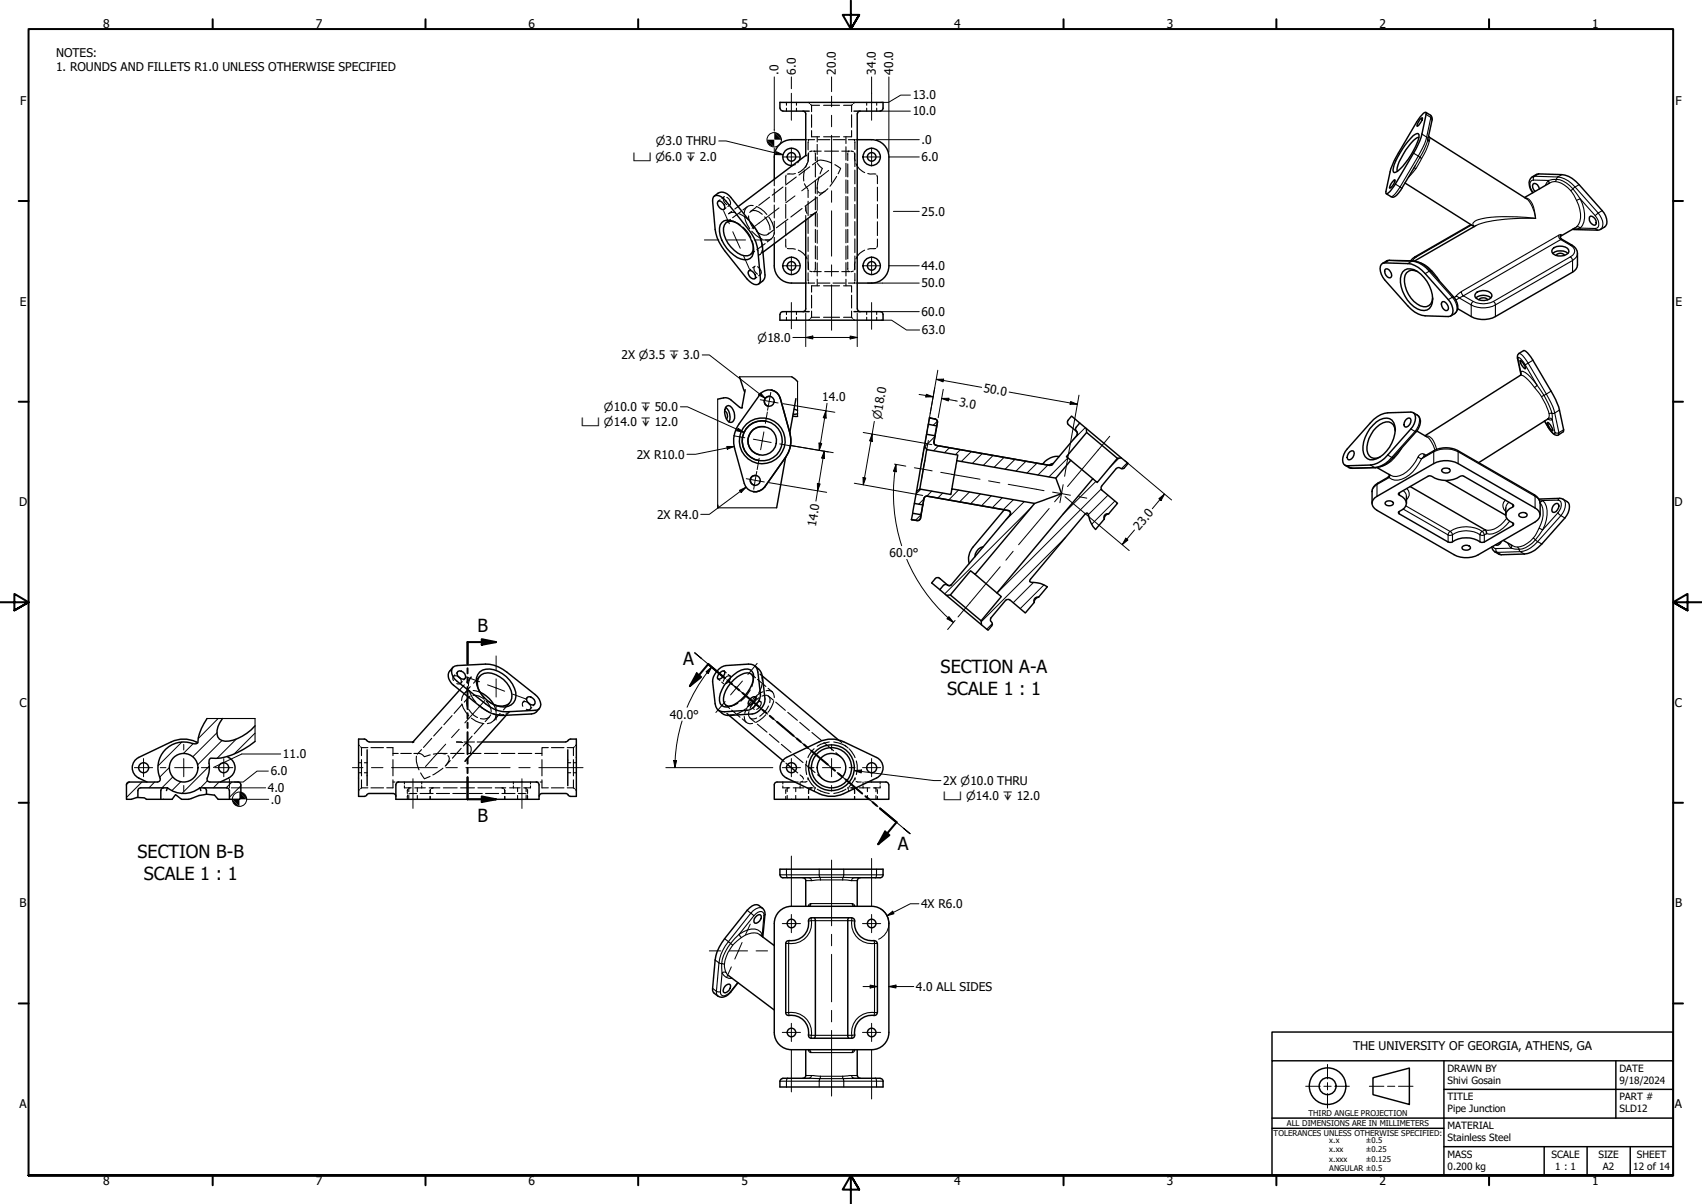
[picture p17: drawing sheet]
<svg xmlns="http://www.w3.org/2000/svg" width="594mm" height="420mm" viewBox="0 0 594 420" stroke-linecap="round" stroke-linejoin="round" font-family="sans-serif">
<defs><g id="words">
<g font-size="6.3">
<text x="166.7" y="220.5">B</text>
<text x="238.4" y="232.2">A</text>
<text x="328.3" y="235">SECTION A-A</text>
<text x="330.6" y="242.5">SCALE 1 : 1</text>
<text x="166.7" y="287">B</text>
<text x="48" y="299.6">SECTION B-B</text>
<text x="313.4" y="296.5">A</text>
<text x="50.2" y="307.1">SCALE 1 : 1</text>
</g>
<g font-size="4.2">
<text x="36" y="9.8">8</text>
<text x="110.2" y="9.8">7</text>
<text x="184.5" y="9.8">6</text>
<text x="258.8" y="9.8">5</text>
<text x="333" y="9.8">4</text>
<text x="407.2" y="9.8">3</text>
<text x="481.5" y="9.8">2</text>
<text x="555.8" y="9.8">1</text>
<text x="19.6" y="19.9">NOTES:</text>
<text x="19.6" y="24.9">1. ROUNDS AND FILLETS R1.0 UNLESS OTHERWISE SPECIFIED</text>
<text x="271.8" y="26" transform="rotate(-90 271.8 26)">.0</text>
<text x="277.7" y="26" transform="rotate(-90 277.7 26)">6.0</text>
<text x="291.8" y="26" transform="rotate(-90 291.8 26)">20.0</text>
<text x="305.8" y="26" transform="rotate(-90 305.8 26)">34.0</text>
<text x="311.8" y="26" transform="rotate(-90 311.8 26)">40.0</text>
<text x="318.6" y="34.7">13.0</text>
<text x="7" y="36.7">F</text>
<text x="318.6" y="40.3">10.0</text>
<text x="584.8" y="36.7">F</text>
<text x="321.7" y="50.3">.0</text>
<text x="321.7" y="56.3">6.0</text>
<text x="321.7" y="75.3">25.0</text>
<text x="321.7" y="94.3">44.0</text>
<text x="321.7" y="100.2">50.0</text>
<text x="6.9" y="106.7">E</text>
<text x="584.8" y="106.7">E</text>
<text x="321.7" y="110.3">60.0</text>
<text x="321.8" y="116.7">63.0</text>
<text x="217" y="125.4">2X ⌀3.5 ↧ 3.0</text>
<text x="343.2" y="136.8" transform="rotate(10 343.2 136.8)">50.0</text>
<text x="287" y="139.9">14.0</text>
<text x="334.6" y="141.6" transform="rotate(10 334.6 141.6)">3.0</text>
<text x="222.2" y="160.1">2X R10.0</text>
<text x="6.7" y="176.7">D</text>
<text x="584.5" y="176.7">D</text>
<text x="229.4" y="181">2X R4.0</text>
<text x="284.8" y="183.9" transform="rotate(-81 284.8 183.9)">14.0</text>
<text x="397.6" y="185.3" transform="rotate(-50 397.6 185.3)">23.0</text>
<text x="310.5" y="194.4">60.0°</text>
<text x="6.8" y="246.7">C</text>
<text x="233.8" y="250.7">40.0°</text>
<text x="584.6" y="246.7">C</text>
<text x="98.7" y="264.6">11.0</text>
<text x="94.5" y="270.6">6.0</text>
<text x="329.2" y="273.9">2X ⌀10.0 THRU</text>
<text x="93.5" y="276.5">4.0</text>
<text x="94.6" y="280.5">.0</text>
<text x="6.9" y="316.7">B</text>
<text x="321.5" y="316.9">4X R6.0</text>
<text x="584.7" y="316.7">B</text>
<text x="319.7" y="345.8">4.0 ALL SIDES</text>
<text x="472.3" y="366.3">THE UNIVERSITY OF GEORGIA, ATHENS, GA</text>
<text x="6.8" y="386.7">A</text>
<text x="584.6" y="386.7">A</text>
<text x="36" y="413.6">8</text>
<text x="110.2" y="413.6">7</text>
<text x="184.5" y="413.6">6</text>
<text x="258.8" y="413.6">5</text>
<text x="333" y="413.6">4</text>
<text x="407.2" y="413.6">3</text>
<text x="481.5" y="413.6">2</text>
<text x="555.8" y="413.6">1</text>
</g>
<g font-size="3.9">
<text x="228.9" y="50.7">⌀3.0 THRU</text>
<text x="220.9" y="56">⌴ ⌀6.0 ↧ 2.0</text>
<text x="264.4" y="119.2">⌀18.0</text>
<text x="210.8" y="143.5">⌀10.0 ↧ 50.0</text>
<text x="202.9" y="148.8">⌴ ⌀14.0 ↧ 12.0</text>
<text x="307.4" y="146.7" transform="rotate(-80 307.4 146.7)">⌀18.0</text>
<text x="329.2" y="279.3">⌴ ⌀14.0 ↧ 12.0</text>
</g>
<g font-size="3.5">
<text x="505.3" y="374">DRAWN BY</text>
<text x="565.3" y="374">DATE</text>
<text x="505.3" y="378.1">Shivi Gosain</text>
<text x="505.3" y="384">TITLE</text>
<text x="565.3" y="378.1">9/18/2024</text>
<text x="565.3" y="384">PART #</text>
<text x="505.3" y="388.2">Pipe Junction</text>
<text x="565.3" y="388.2">SLD12</text>
<text x="505.3" y="394">MATERIAL</text>
<text x="505.3" y="398.1">Stainless Steel</text>
<text x="505.3" y="404">MASS</text>
<text x="541.6" y="404">SCALE</text>
<text x="557.9" y="404">SIZE</text>
<text x="571.4" y="404">SHEET</text>
<text x="505.3" y="408.2">0.200 kg</text>
<text x="542.9" y="408.2">1 : 1</text>
<text x="559.5" y="408.2">A2</text>
<text x="570.1" y="408.2">12 of 14</text>
</g>
<g font-size="2.8">
<text x="456.8" y="389.4">THIRD ANGLE PROJECTION</text>
<text x="449.2" y="393">ALL DIMENSIONS ARE IN MILLIMETERS</text>
<text x="444.6" y="396.3">TOLERANCES UNLESS OTHERWISE SPECIFIED:</text>
</g>
<g font-size="2.7">
<text x="464" y="398.8">x.x</text>
<text x="476.7" y="398.8">±0.5</text>
<text x="464" y="402.1">x.xx</text>
<text x="464" y="405.4">x.xxx</text>
<text x="476.7" y="402.1">±0.25</text>
<text x="476.7" y="405.4">±0.125</text>
<text x="464" y="408.7">ANGULAR ±0.5</text>
</g>
</g></defs>
<!-- layer: Hatch (ANSI) -->
<g fill="none" stroke="#000" stroke-width=".35">
<path d="M326.3 152.3l-3.5 3.6M327.2 147l-1.4 1.4M327.6 155.6l-1.7 1.7M331.4 156.3l-1.7 1.7M335.2 156.9l-1.7 1.8M339 157.6l-3.4 3.4M342.8 158.3l-3.4 3.4M346.6 158.9l-3.4 3.5M350.5 159.6l-3.5 3.4M372.7 159.8l-6.6 6.6M378.8 149.2l-4.3 4.3M390.6 159.9l-3.4 3.3"/>
<path d="M321.4 170.7l-1.7 1.7M321.5 179.6l-2 2M322.5 174.2l-1.8 1.7M325.2 171.4l-1.7 1.7M329.1 172.1l-1.8 1.7M334.6 171l-3.4 3.5M338.4 171.7l-3.4 3.4M342.2 172.4l-3.4 3.4M346 173l-3.4 3.5M349.8 173.7l-3.4 3.4M353.7 174.4l-3.5 3.4M354.3 160.3l-3.5 3.4"/>
<path d="M357.5 175l-6.5 6.5M358.1 161l-3.5 3.4M360.1 177l-30.3 30.2M361.9 161.6l-3.4 3.5M365.8 162.3l-3.5 3.5M382.5 168l-11.5 11.5M384.4 170.7l-36.4 36.2M386.7 172.8l-6.8 6.8M389.1 174.9l-8 8M393.4 161.5l-2 2.1M371.9 187.6l-29.4 29.4M346.3 217.7l-1.9 1.9"/>
<path d="M360.7 203.2l-7.1 7.2M364.4 204.1l-8.3 8.3M63.5 258.9l-8.3 8.4M67.4 259.5l-3.5 3.5M75.8 255.7l-8.5 8.4M76.1 250.7l-6.9 7M77.5 258.4l-8.5 8.5M82.4 258l-6.6 6.6M89 255.8l-7.2 7.3M45 273l-.9 .8M49.5 272.9l-5.4 5.4M54 272.9l-2 2"/>
<path d="M59.1 267.8l-3.3 3.4M60.3 271.1l-3.8 3.8M63.1 272.8l-3.1 3.1M72.5 272.4l-2.5 2.5M73 267.4l-9.5 9.5M76.5 272.9l-2 2M81 272.9l-2.1 2M84.1 274.2l-4 4"/>
</g>
<!-- layer: Hidden (ANSI) -->
<g fill="none" stroke="#000" stroke-width=".38">
<path d="M274.5 35.7v1M274.5 37.8v1M278 35.7v1M278 37.8v1M282.3 35.7l.3 .4M282.9 36.4l.4 .3M283.3 36.7h2.8M283.3 36.7v2.3M287.5 36.7h5.6M294.4 36.7h2.8M297.2 36.7v2.3M297.6 36.4l-.4 .3"/>
<path d="M298.3 35.7l-.4 .4M302.5 35.7v1M302.5 37.8v1M306 35.7v1M306 37.8v1M277.6 57.4l-.9 .3M279 56l-.6 .8M280.9 59.4l-.4 1.4v2.4M281.2 48.7h.4M281.2 54.3h.1M281.3 54.2v.1M281.7 57.1a5.8 5.8 0 0 1-3.1 3.1"/>
<path d="M281.9 48.7h2.5M282 56.5l-.8 1.9M282.1 53.6v2.8M282.1 49.4v2.9M282.3 53.3l-.2 2.8M282.3 48.7l-.1 .4M282.6 58.2l-3.7 2.9M283.3 45.6v2.1h2.8M283.3 40v4.4M283.5 52.7l-.9 .2M283.9 52.7h2.7M284.2 52.7l.3 .3"/>
<path d="M284.5 53.4l.1 2.6M284.6 57.2v4.6M285.2 47.7v1.8M285.2 50.4v3.5M285.2 54.8v1.8M285.4 57l1.6 1.8-.7 1.9M285.4 48.7h4.3M285.5 56.1l-1.9 1.4M285.7 56a7.6 7.6 0 0 1 4.6 .9M287.5 47.7h5.6M287.8 52.7h4.9M290.8 48.7h4.2"/>
<path d="M291.4 57.4l2 1.4-.9 1.8M293.8 52.7h2.8M295.3 47.7v2.4M295.3 51.2v4.7M295.3 57v4.6M295.9 53.4v2.6M295.9 57.2v4.6M296.1 48.7h2.5M296.2 52.7l-.2 .3M297 52.7l.9 .2M297.2 45.6v2.1h-2.8M297.2 40v4.4"/>
<path d="M298.2 53.3l.2 2.8M298.3 48.7v.4M298.4 49.4v2.8M298.4 53.4v4.7M298.4 59.4v4.8M298.8 57.1a5.8 5.8 0 0 0 3 3.1M298.9 48.7h.3M251.3 69.7l-.7 .5M252.7 68.7l-.7 .6M252.9 68.6h-.1a1.99 1.99 0 0 0 .9 2.8M253.4 72.5l-.6 .5M253.7 68.9a1.9 1.9 0 0 1 .9 2.7h-.1"/>
<path d="M254.8 71.5l-.7 .6M255 76.6l-1.5 1M255.4 73.8l-1.1 .8a2.64 2.64 0 0 1 2.4-.4M255.9 77.2l.3 .1M256.3 77.4l2.1 1.1M256.4 77.4l.3 .1M257.6 72.1l-1.1 .8M257.9 74.6l2.3 1.2 1 1M258.6 73.8l-2.9 2.2M259.3 79.2a10.1 10.1 0 0 1 2.8 3.7M259.9 75.5a8.2 8.2 0 0 0 1.8 4.3M260.8 72.2l-1.5 1.1"/>
<path d="M261.3 75.4a7.1 7.1 0 0 0 1.8 4.5M261.7 74.1a3.1 3.1 0 0 1 4.4 .7M262.1 77.8l2.5 3.5M262.9 71.7a2.53 2.53 0 0 0-3.1 2.7M263.9 72.4l-1.9 1.4M264 72.1a8.5 8.5 0 0 1 3.7 2.7M266.9 75.7a6.9 6.9 0 0 1 1.8 4.5M268.4 75.7a9.1 9.1 0 0 1 1.8 4.3M268.6 68.8l-3.7 2.9M270.3 62.5v2.3M270.3 66v4.5M270.3 71.5v4.6"/>
<path d="M270.3 77.2v4.5M273.3 65.3l-3.7 2.8M274.3 65.3v4.8M274.3 71.4v4.8M274.3 77.4v4.8M274.4 61.1l-.1 3M275 76.5l-4 3M277.6 60.6l-2.8 .1M277.9 61.8l-3.7 2.8M280 72.7l-4 3M280.8 64.1l1.1 1.9M281.2 73.6v-1.5l.5 2.4"/>
<path d="M281.2 75.2v1.6M282 66.2l.1 2.7M282.1 70.2v5M282.1 76.5v4.9M284.6 62.9v4.6M284.6 68.6v4.6M284.6 74.3v4.6M285 69l-4 3M285.1 74l-2.3 1M285.2 65.4v2.3M285.2 68.8v4.6M285.2 74.5v4.7"/>
<path d="M285.9 61.7l-.5 1.8-.2 2.3M288 66.7l-2.1 1.5M289 65.8l-.1 .2a2.79 2.79 0 0 1-3 1.2l-.3-.4M292 61.6l-2.3 3.4M295.3 62.8v4.6M295.3 68.6v4.6M295.3 74.3v4.7M295.9 62.9v4.6M295.9 68.6v4.6M295.9 74.3v4.6M298.4 65.4v4.7M298.4 71.4v4.8"/>
<path d="M298.4 77.3v4.8M302.9 60.6l2.8 .1M306.1 61.1l.2 3M306.3 65.3v4.8M306.3 71.4v4.8M306.3 77.4v4.8M262.1 94l-.7 .5M262.4 80.7l1.5 1.4 2.2 1.4M262.5 84l.5 2.2M263 85.8v.3M263 86.4v.3M263.4 87.7l-1.5 1.1"/>
<path d="M263.4 93l-.7 .5M263.6 92.9h-.1a1.87 1.87 0 0 0 .9 2.8M264 80.7a2.75 2.75 0 0 0 4.4 .6M264.2 96.8l-.7 .5M264.4 93.1a1.9 1.9 0 0 1 .9 2.8h-.1M265.2 82.7l.9 3.8M265.4 88.7l-.3 .2M265.5 95.8l-.7 .4M266 87.3l-.4 1.1M266.3 88.1l-.4 .3M267.1 85l-2.9 2.2M269.2 83.4l-1.4 1"/>
<path d="M270.1 80.2l-2.1 1.6M270.3 81.1a2.47 2.47 0 0 1-3.1 2.6M270.3 82.8v2.3M274.3 83.4l.1 2.9M274.8 86.7l2.8 .3M278.6 87.3a5.4 5.4 0 0 1 3.1 3M281.2 98.8h.4M281.9 98.8h2.5M282.1 91.4l.2 2.7M282.1 95.2v2.9M282.1 82.7v5M282.1 89v5"/>
<path d="M282.2 98.5l.1 .3M282.6 94.6l.9 .2M283.9 94.8h2.7M284.5 94.5l-.3 .3M284.6 91.5l-.1 2.6M284.6 80.1v4.5M284.6 85.8v4.5M285.2 80.3v4.6M285.2 86v4.6M285.2 91.7v4.6M285.2 97.5v2.2M285.4 98.8h4.3"/>
<path d="M286.1 99.7h-2.8v2.3M287.5 99.7h5.6M287.8 94.8h4.9M290.8 98.8h4.2M293.8 94.8h2.8M294.4 99.7h2.8v2.3M295.3 80.1v4.7M295.3 85.9v4.6M295.3 91.7v4.6M295.3 97.5v2.2M295.9 80.1v4.5M295.9 85.8v4.5"/>
<path d="M295.9 91.5v2.6M296 94.5l.2 .3M296.1 98.8h2.5M297.9 94.6l-.9 .2M298.3 98.5v.3M298.4 83.4v4.8M298.4 89.3v4.8M298.4 95.4v2.7M298.4 91.4l-.2 2.7M298.9 98.8h.3M301.8 87.3a5.4 5.4 0 0 0-3 3M305.7 86.7l-2.8 .3"/>
<path d="M306.3 83.4l-.2 2.9M274.5 108.8v1M274.5 110.7v1M278 108.8v1M278 110.7v1M282.6 111.4l-.3 .3M283.3 110.7h2.8M283.3 110.7l-.4 .4M283.3 103v4.5M283.3 108.6v2.1M287.5 110.7h5.6M294.4 110.7h2.8"/>
<path d="M297.2 110.7l.4 .4M297.2 103v4.5M297.2 108.6v2.1M297.9 111.4l.4 .3M302.5 108.8v1M302.5 110.7v1M306 108.8v1M306 110.7v1M158.7 235.5l-.5 .6M159.8 234.4l-.5 .6M160 236.1l-.7-.3-1.1 .3-.1 .5 .2 .9M160.7 236.7l.3 1.3a1.05 1.05 0 0 1-1.6 .5"/>
<path d="M161.4 237.8l-.6 .6M162.1 239l-1.7 1.8M162.4 236.8l-.5 .5M162.9 238.1l1.6-1.8a4.5 4.5 0 0 0-1 3.1M164.1 239.6l-2.1 2.5M167.4 235.9l-2.1 2.5M250.6 236.9l.7 .6M251.9 238l.7 .6M252.9 234.2l.6 .6M254.2 235.4l.6 .5M254.8 235.9a2.31 2.31 0 0 0-2.3 1.9M254.8 235.9a2.24 2.24 0 0 1-1.4 2.6"/>
<path d="M262.3 235.2l1.4 1.3M263 237.1l-.6 2.5M263 237.2v.3M263 236.6v.3M264.4 237.1l2.9 2.5M265.6 235.4l-.3-.2 .4 .5M265.8 235.7l.3 .2M265.9 236.2l.2 1.5M266 238.7l-1.2 3.2M125.2 259.9l.3 .4M144.1 259l-.1 .1M144.1 258.9h.4"/>
<path d="M150.7 257.7l-2.9 3.1M154.2 253.7l-2.8 3.1M157.8 249.7l-2.9 3.2M161.1 258.9h-1.8l2.2 .2M161.2 245.7a8.5 8.5 0 0 0 2.4 4.1M161.3 245.8l-2.8 3.2M162 258.9h3.6M162.6 259.4a2.23 2.23 0 0 1 1.5 3.5M163.4 243.4l-1.3 1.6M163.6 247.6a6 6 0 0 0 3.1 2.8M163.8 241l.8 1.9 1.5 2.2M164 241a3.4 3.4 0 0 0-2.9 3.5"/>
<path d="M164.1 242.9a2.84 2.84 0 0 0-1 3.8M164.5 250.6a8.5 8.5 0 0 0 4.4 1.9M164.8 256.9l-3.1 3.4M165.1 242.7a5 5 0 0 1 3.9 1.3M165.2 241l2.2 .4M166.6 258.9h1.7M167.1 246l3.6 2.5M167.3 241.1v.2M167.4 241.3l1.6 2.3M168.6 252.6l-3.1 3.5M169.7 244.7a5 5 0 0 1 1.7 3.7M170.1 244.5l2.4 1.5"/>
<path d="M170.9 250.1l-1.5 1.7M171.3 249.5a2.74 2.74 0 0 1-3.6 1.2M172.1 249l2.1 .5 1.6-.2M172.5 245.9l.6 2.2M172.7 246h.1M173.2 249.3a3.1 3.1 0 0 1-3.1 3.2M174.6 249l-2.2 2.4M177.1 249.2l-.4 .4M177.5 248.6l-.9 .6M177.7 248.5l.2-.2-.4 .5M177.9 245.3l-2.2 2.5M183 244.5l-.5 .6"/>
<path d="M184 243.4l-.5 .5M184.2 245.1l-1.3-.3a1.09 1.09 0 0 0-.4 1.7M184.8 245.7l.4 .7-.1 1-.5 .3-.9-.2M185.6 246.9l-.5 .5M186.6 245.7l-.5 .6M201.2 259.9l-.3 .4M253.2 246l1.5 1.2M254 249.3l-.3-.3 .6 .3M254.3 249.5l.2 .2M255 246.5h-.4M255.4 247.8l2.9 2.5M255.6 246.3l-.3 .1"/>
<path d="M256.3 249.3l-1.5 .2M257.6 245.5l-2.5 .9M259.1 250.9l1.4 1.2M259.8 250a2.15 2.15 0 0 0 2.9 2.5M260.2 247.4l-2.9 1.7M261.3 245.9l.7 .6M261.4 248.3a1.76 1.76 0 0 0 .4 2.3 1.76 1.76 0 0 0 2.3-.1M261.8 250.6l1.7 1.4M261.9 240.8l-2 2.7-1.3 1.2M262 245l-1.5 2.5-.5 1.5M262.6 247.1l.7 .5M263.6 243.2l.6 .6"/>
<path d="M264.2 242.9l-3.1 3.7M264.4 252.7l3.3 2.8M264.9 244.3l.7 .6M264.9 243.5l-.1 .1a9.2 9.2 0 0 0-3 3.6M265.6 244.9a2.31 2.31 0 0 0-2.4 1.9M265.6 244.9a2.41 2.41 0 0 1-1.5 2.7M265.9 242.9l1.7-.3 .6 .3M266.3 241.4a9.4 9.4 0 0 0-3.5 2.7M267.3 249.4l-2.2 2-1.3 .7M267.4 241.1l1.4-.1 .8 .4M268.1 240.2l1.5 1.2M268.2 246.4a8 8 0 0 1-3 3.6"/>
<path d="M268.2 242.9l.5 .6v1.7M268.2 242.9l1.7 1.4M268.5 256.2l3.4 2.9M269.6 241.4l.4 .6 .3 1.4M270.1 244.6a9.5 9.5 0 0 1-2.1 4M270.8 245l3.3 2.9M272.7 259.8l3.4 2.8M275 248.6l3.3 2.8M279.1 252.1l3.4 2.8M283.4 255.6l3.4 2.8M287.6 259.1l3.4 2.9M289.4 258.9a8 8 0 0 0-4.2 1.6"/>
<path d="M291 258.9a7.9 7.9 0 0 1 4.3 1.6M292.7 258.2l1.1 .9M125.2 269.7h1M125.2 266.2h1M125.5 275.6l-.3 .3M125.9 260.6l.3 .3M126.2 274.9h2.2M126.2 260.9v2.8M126.2 265.1v5.6M126.2 272.1v2.8M126.2 274.9l-.3 .4M126.2 260.9h2.2"/>
<path d="M127.2 269.7h.9M127.2 266.2h.9M129.5 274.9h4.4M129.5 260.9h4.4M135 260.9h2.2v2.8M137.2 272.1v2.8h-2.2M137.2 272.9h.7M137.2 265.1v5.6M137.2 262.9h1.8M138.5 272.9h.7M139.9 262.9h3.7M141.2 274.2v.7h2.4"/>
<path d="M141.2 272.9v.7M142.3 275.4l-.1 1.5M142.3 277.4l-.1 1.5M142.7 274.9v1.4M142.7 277.6v1.3M143.2 274.9l-.5 .2M144.5 262.9h1.8M144.8 274.9h3.7M145.4 263.9a8.2 8.2 0 0 0 .8 4.7M145.5 276.9l-2.8 .1M145.7 274.9v1.4M145.7 277.6v1.3"/>
<path d="M146.1 262.9l1.3 .5 .7 .7 2.1-.7M146.6 276.9h4.6M146.8 269.7l1.3 2.1 2-.9M147.1 261.6l-1.4 1.6M147.2 272.9v.7M147.2 274.2v.7M149.8 274.9h3.7M150.1 276.9l.2-1.5-.1 1.5M150.1 277.9v1M150.2 277.9v1M151.1 274.9l-.5 .2M151.2 274.9l-.5 .2"/>
<path d="M152.3 276.9h4.6M153.7 262.9h2.4M154.6 268.1l-3.5 2.3M154.7 274.9h4.9M155.4 263.1l-2.4-.2-1.7 .3M156.3 263.7a1.82 1.82 0 0 1-.2 2.7l-.7 1M157.2 265.4l-1.6 1.7M157.3 262.9h4.7M158.1 276.9h4.5M160.8 274.9h4.8M161 261.2l-3.1 3.4M163.2 262.9h4.7"/>
<path d="M163.6 263.9l-1.3 1.8M163.8 276.9h4.5M166.8 274.9h4.8M169.1 262.9h4.7M169.5 276.9h4.6M172.8 274.9h3.7M175 262.9h4.7M175.2 276.9h4.6M175.6 275.1l-.4-.2 .6 .2M176 275.4l.1 1.5M176.1 277.9v1M177.9 274.9h3.6"/>
<path d="M179.2 272.9v.7M179.2 274.2v.7M180.7 274.9v1.4M180.7 277.6v1.3M180.9 262.9h4.7M180.9 276.9l2.7 .1M183.2 274.9l.4 .2M183.6 274.9v1.4M183.6 277.6v1.3M184 275.4l.1 1.5M184 277.4l.1 1.5M185.2 274.2v.7h-2.4"/>
<path d="M185.2 272.9v.7M186.8 262.9h2.4M187.2 272.9h.6M188.5 272.9h.7M189.2 272.1v2.8h2.2M189.2 265.1v5.6M191.4 260.9h-2.2v2.8M192.5 274.9h4.3M192.5 260.9h4.3M198 274.9h2.2M198 260.9h2.2M198.2 269.7h1"/>
<path d="M198.2 266.2h1M200.2 260.9v2.8M200.2 265.1v5.6M200.2 272.1v2.8M200.2 274.9l.3 .4M200.2 269.7h1M200.2 266.2h1M200.5 260.6l-.3 .3M200.9 275.6l.3 .3M273.2 265.3l.5 .6M273.2 274.2v.7h2.5M273.2 272.9v.7"/>
<path d="M274.3 277.9v1M274.3 266.3l.6 .5M274.4 275.4l-.1 1.5M274.8 274.9v1.4M274.8 277.6v1.3M275.3 274.9l-.5 .2M276.9 274.9h3.6M276.9 263.3l3.4 2.8M277.4 272.9h1.2M277.6 269l.8 .7M277.7 274.9v1.4M277.7 277.6v1.3"/>
<path d="M279.3 270.4l.8 .7 .3 .8M279.3 272.9v.7M279.3 274.2v.7M280.2 272.6l-.7 .3M281.2 266.8l3.3 2.8M281.6 265.5l-.3 1.6 .3 3.2M281.7 272.7l-1.9 .2M281.9 274.9h1.8M282 272.1v-.6l1.2 2 1 1.1M282.2 277.9v1M282.3 277.9v1M282.3 275.4l-.1 1.5"/>
<path d="M282.4 275.4l-.1 1.5M283.1 274.9l-.4 .2 .6-.2M284.1 274.9h.5l-.1 .4M284.2 261.3l-1 1-1.2 2.1M284.4 275.6l-.2 .3M285.2 275.4l2.7 1.2 1.5 .3M285.4 270.4l1.6 1.4M291.8 262.7l1.6 1.4M294.9 260.1l1.1 .9M295.3 275.4l-2.7 1.2-1.6 .3M296.1 275.6l.1 .3M296.4 274.9h-.5l.1 .4"/>
<path d="M296.4 261.3l2 3.1M296.9 274.9h1.7M297.2 274.9l.6 .2M298.3 276.9l-.2-1.5 .2 1.5M298.3 277.9v1M298.4 271.4l-2 3.2M298.5 271.5l-.1 .6M298.8 272.7l1.8 .2M298.9 265.5l.3 1.6-.3 3.2M299.9 274.9h3.8M301.2 272.9v.7M301.2 274.2v.7"/>
<path d="M301.8 272.9h1.2M302.8 274.9v1.4M302.8 277.6v1.3M305.2 274.9l.6 .2M305.8 274.9v1.4M305.8 277.6v1.3M306.1 275.4l.2 1.5M306.3 277.9v1M307.2 274.2v.7h-2.3M307.2 272.9v.7"/>
</g>
<!-- layer: Visible (ANSI) -->
<g fill="none" stroke="#000" stroke-width=".51">
<path d="M272.2 37.8v-2.1h36v2.1M272.3 37.7a.98 .98 0 0 0 1 1M273.2 38.8h9.2M280.3 38.8a.98 .98 0 0 1 .9 1M281.2 39.7v14.6M299.2 39.7v68M300.3 38.8a.98 .98 0 0 0-1 1M308.2 37.7a1.1 1.1 0 0 1-1 1.1h-9.1M496.9 39.5l.5-.3 .4 .2-2.2 9.7-1.3 2.8-8.5 14.1a2.89 2.89 0 0 1-1.9 1.6l-.2-.8 1.8-7.9 1-2.6 8-13.7zM497.7 39.2l1.7 1 .5 1-1.3 6.5M270.3 54.8v7.7M276.2 48.7h5"/>
<path d="M276.3 48.7a6 6 0 0 0-6 6M279 56a3 3 0 0 0-2-4.2 3 3 0 0 0-3.8 2.8 3 3 0 0 0 3.5 3.1M281.3 54.2l-23.7 17.9M299.2 48.7h5M304.3 48.7a6 6 0 0 1 6 6M310.3 54.8v38a6 6 0 0 1-6 6M493.3 47.3l1.4-.7 .3 .1a3.2 3.2 0 0 1-.3 3.1 24.2 24.2 0 0 1-7.5 10.3l-.5 .1-.4-.2a10 10 0 0 1 2.3-6.6l1.9-2.8zM494 57.8l-4.7 8a5.2 5.2 0 0 1-3.3 3l-2.1-1.2M495.2 48a4.1 4.1 0 0 0-2.7 2 21.7 21.7 0 0 0-4.9 9.4l.1 .4M495.9 41.4l.6-.3-.5 1.5-.8 1.1-.6 .3 .1-.8zM498.7 47.5l34.1 21.8M249 68.7a2.38 2.38 0 0 1 3.6 .6l8.6 10.8a14.8 14.8 0 0 1 3.3 7.4l.9 9.9a1.72 1.72 0 0 1-.9 1.9 1.72 1.72 0 0 1-2.1-.5l-1.6-1.4-7.9-9.9a15.6 15.6 0 0 1-3.3-7.4l-.9-10z"/>
<path d="M249.3 68.4a3.5 3.5 0 0 1 5.8 .5l7.9 9.9a14.5 14.5 0 0 1 3.1 7.2l.9 9.9a3.1 3.1 0 0 1-2.1 3.2M250.5 70.5l.3-.4a2.31 2.31 0 0 1 2.1 2.7l-.3 .3a2.31 2.31 0 0 1-2.1-2.6zM252 77.6a3.5 3.5 0 0 1 4.2-.3 12.5 12.5 0 0 1 6.9 10.1 3 3 0 0 1-4.5 3 12 12 0 0 1-7.5-10.9l.3-1zM256.3 77.4a2.73 2.73 0 0 0-3 .4 2.73 2.73 0 0 0-.8 3 10.7 10.7 0 0 0 7.3 8.5 2.56 2.56 0 0 0 3.2-3.1M281.2 76.8v31a.98 .98 0 0 1-.9 1M285.1 74l-18.8 14.1M486.7 62.7l.3 .3-.5 1.2-.9 1.2-.6 .2 .5-1.4zM490.4 63.9l24.1 15.2M513.4 78.4l-19.5 11.2-1.5 1.4M515.2 78.7l-21.5 12.4M535 67.3a4 4 0 0 1-.1-5.6l2.2-1 8 .2a8.7 8.7 0 0 1 6.1 3.5l8 9.1a4.8 4.8 0 0 1 1.3 5.3 4.5 4.5 0 0 1-3 1.5l-8.6-.2M537.3 65.9a2.08 2.08 0 0 0-1.8-1.9l-.4 .2a2.15 2.15 0 0 0 .7 2.6"/>
<path d="M540.9 63.9l-8.8 5M549.8 79.5l-5.2 3M554.8 75.7l.4-.3a2.28 2.28 0 0 1 1.9 2.9l-.4 .3a2.28 2.28 0 0 1-1.9-2.9zM261.6 94.4a2.31 2.31 0 0 1 2.1 2.7 1.78 1.78 0 0 1-2.1-.6 1.78 1.78 0 0 1 0-2.1zM270.3 85.1v7.7a6 6 0 0 0 6 6M276.2 98.8h5M299.2 98.8h5M482.2 92.2l1.1-.5 8.1 .3a9 9 0 0 1 6.1 3.5l8 9.1a4.8 4.8 0 0 1 1.2 5.4l-1.2 .5-8-.3a9 9 0 0 1-6.1-3.5l-8.1-9.1a4.9 4.9 0 0 1-1.1-5.4zM482.5 91.9l2-1.1 8.6 .2a9.5 9.5 0 0 1 6.2 3.5l8.1 9.1a3.9 3.9 0 0 1-1.1 6.7M483.4 94.1l.3-.3a2.26 2.26 0 0 1 1.9 2.8l-.3 .3a2.2 2.2 0 0 1-1.9-2.8zM489.6 94.9a3.5 3.5 0 0 1 5.1-.2 12.1 12.1 0 0 1 5.2 11 3.2 3.2 0 0 1-5.2 2.1 11.8 11.8 0 0 1-5.6-11.9zM494.8 94.8a2.89 2.89 0 0 0-4.6 2.3 10 10 0 0 0 6.7 9.9 2.81 2.81 0 0 0 3.2-3.1"/>
<path d="M541.9 86.9a4 4 0 0 1 5.6 .3l.1 .6a3.7 3.7 0 0 1-5.4 .8l-.5-.5zM542 88.4a4.3 4.3 0 0 1 5.2 0M543.1 89.1a1.84 1.84 0 0 1 3 0M544.7 82.3v.7l.3 .4 3.6 2.1a3.4 3.4 0 0 1 2 2.9v4.1a3.1 3.1 0 0 1-1.7 2.5l-26.9 15.5a9.1 9.1 0 0 1-8.5 0l-4.7-2.8M273.2 108.8h9.2M273.3 108.8a1.1 1.1 0 0 0-1.1 1v1.9h36v-1.9a.99 .99 0 0 0-1-1h-9.1M299.3 107.8a.98 .98 0 0 0 1 1M503.2 105.5l.4-.2a2.26 2.26 0 0 1 1.9 2.8l-.4 .3a2.2 2.2 0 0 1-1.9-2.9zM515 102.4a4 4 0 0 1 5.6 .3 1.67 1.67 0 0 1-1.6 2 3.9 3.9 0 0 1-4.1-1.1zM515.1 103.9a4.3 4.3 0 0 1 5.3 0M516.3 104.6a1.94 1.94 0 0 1 2.9 0M250.5 139.3a4.2 4.2 0 0 1 4.8 .4l2.9 2.5h.9"/>
<path d="M258.1 131.5l1.8 5.3M260.1 136l-1.1 6.3M268.8 138.3a1.74 1.74 0 0 0-2 1.4 1.74 1.74 0 0 0 1.4 2.1M269.2 136.1a3.8 3.8 0 0 1 3.2 2.9M272.4 139a4 4 0 0 0-3.2-2.9 4 4 0 0 0-4 1.6l-7.3 10.4a10.3 10.3 0 0 0-1.5 8.4l3.4 12.2a4 4 0 0 0 3.1 2.9 4 4 0 0 0 4-1.6M272.4 139l3.3 12.2M276.4 131.5l2 1.6M277.8 139.1l-2.1 12M530.5 125.8l1.1 .8 .7 1.3 .1 .8-.5-.3-.8-1.1zM252.9 143.4a1.91 1.91 0 0 1 .7 2.8M253.3 142.2a4.4 4.4 0 0 1 1.1 5M253.7 141.7l.6-.2a3.9 3.9 0 0 1 1.4 5.7l-.6 .2a2.6 2.6 0 0 1-2-2.4 3.2 3.2 0 0 1 .6-3.3z"/>
<path d="M267 148.9a5 5 0 0 0-5.9 4 5 5 0 0 0 4.1 5.8M267.3 146.9a7 7 0 0 0-8.2 5.7 7 7 0 0 0 5.8 8.1M274.2 159.6l-7.3 10.4M274.2 159.7l-3.1 17.5M275.7 151.2a9.9 9.9 0 0 1-1.5 8.4M275.7 151.2a10 10 0 0 1-1.5 8.4M276.7 145.2l1.7 .1M277.2 142.8l1.2 .4M278.4 144.4l-1.5 .1M322.7 155.7l-2.8 15.8M323.5 156.9l-2.4 13.8M324 148.1l-.6 3.5"/>
<path d="M324.4 145.8l2 .4M326 154.3a.98 .98 0 0 0 .8 1.1M326 154.3h-.1a1.04 1.04 0 0 0 .9 1.1M326.4 146.2a1 1 0 0 1 .8 1.2l-.2 1.2M326.4 146.2l-2-.4-.4 2.3 3 .5M326.4 146.2l.5 .3 .3 .9-1.3 6.9M327 148.6l-.6 3.5M369.7 159.3a6.4 6.4 0 0 0-5.8 2.7M372.7 146.7l1.3-1.5 2.9 2.4M372.8 146.8a.98 .98 0 0 0 .1 1.3M372.9 148.1l2.8 2.4 .3 .7-.1 .7M375.9 151.9a1.25 1.25 0 0 0-.4-1.8l.1-1 1.3-1.5 2.3 1.9 .1 1.4-7.1 8.5 1.6 1.2-5.2 6.3-34.7-6.1 .4-2-10.8-1.9-.8-1.2 .7-4.1 3 .5-.4 2.2"/>
<path d="M375.9 151.9l-8.6 10.2-.9 .3-39.6-7M379.2 149.5l12.2 10.3M379.3 150.9l10.7 9M471.2 157.6l1-.3a1.98 1.98 0 0 1-1.5 3.1 1.75 1.75 0 0 1 .5-2.8zM479.3 148.3a4.9 4.9 0 0 1 6.5-1.7 6 6 0 0 1 .7 6.4 11.1 11.1 0 0 1-7.2 7.4 3.1 3.1 0 0 1-3.6-3.3 12 12 0 0 1 3.6-8.8zM479.5 146.3a8.3 8.3 0 0 1 4.9-2.2l8-.3a1.69 1.69 0 0 1 1.7 2 6.3 6.3 0 0 1-1.7 3.9l-8 9.1a9.5 9.5 0 0 1-6.1 3.5l-8 .2a1.69 1.69 0 0 1-1.7-2 6.3 6.3 0 0 1 1.7-3.9zM487 150.3a2.86 2.86 0 0 0-4.3-2.7 10.7 10.7 0 0 0-5.6 9.5 2.89 2.89 0 0 0 4.6 2.4M491 146.2l1.1-.3a1.98 1.98 0 0 1-1.6 3.1 1.75 1.75 0 0 1 .5-2.8zM493.3 144a3.6 3.6 0 0 1 1.6 6l-8.7 9.7a9.1 9.1 0 0 1-6.1 3.5l-8.1 .2-1.1-.2-1.4-.9M494.5 150.4l3.5 2M497 159.3a12.6 12.6 0 0 1 6.6-3h2.2l3 .9 26.8 15.5a3.7 3.7 0 0 1 2 2.9v4.1M539.1 146.9l1.2 2a5.2 5.2 0 0 0 3.3 3l2.2-1.5-1.7-8.4-2.7-5.5-7.6-12.6a2.65 2.65 0 0 0-2-1.6l-1.6 1.1-.5 .8 1.2 6.4-.2 .4-33.3 21.1"/>
<path d="M540.1 147.4l1 .8 .9 2.1-1-.8-.7-1.2zM540.5 146.1l-24.4 15.4M250.5 176.3l.2 .9M263.9 165.9a1.74 1.74 0 0 0-2 1.4 1.74 1.74 0 0 0 1.4 2M266.9 170a4.2 4.2 0 0 1-3.9 1.6M318.6 179.1l2.9 .5-.2 1.2a.98 .98 0 0 1-1.2 .9l-2-.4zM319.2 175.7l-.6 3.4M322.1 176.2l-.6 3.4M322.5 174l-.4 2.2-2.9-.5 .7-4.2 1.2-.8 10.8 1.9 .3-2 28.9 5.1-20.7 24.7-1.6-1.2-7.1 8.4-1.4 .2-2.3-2 1.3-1.5a1.3 1.3 0 0 1 1.8 0l1-.3M322.5 173.9l-.9 5.3a3.2 3.2 0 0 1-.9 2.4l-.6 .1M323.7 173.1a1 1 0 0 0-1.2 .9M323.7 173.1l-.9 .3-.3 .6"/>
<path d="M323.7 173.1l28.2 5.1M333.9 160.8l-1.7 9.8M350.5 177.9l-10.8 12.9a6.3 6.3 0 0 0-1.4 5.8M351.9 178.2a.96 .96 0 0 1 .6 1.5M352.5 179.7l-20.4 24.3M367.7 161.7l-1.6 .6M368.6 166.9l1.9 5.4-9.4 3.4M373.8 160.6l7.6 6.4M384.5 169.7l5.5-6.4a1.35 1.35 0 0 1 1.5 .3l.9-.3 1.4-1.6-2.4-1.9-1.4 .1-7 8.5-1.6-1.4-33.4 39.9 1.5 1.3-7 8.4 .1 1.4 2.3 1.9 1.2-1.5a1.15 1.15 0 0 0-.3-1.7l.1-1.1 5.1-6.1M384.5 169.7a.99 .99 0 0 0 .1 1.3l5.5 4.6-3.1 3.7M387 179.3a1.29 1.29 0 0 0-1.4 .4 1.29 1.29 0 0 0-.2 1.4M387 179.3a1.74 1.74 0 0 0-1.6 1.8"/>
<path d="M479.8 173.8l20.6-12a9.2 9.2 0 0 1 8.6 0l26.8 15.5a2.58 2.58 0 0 1 1.8 2.4 2.58 2.58 0 0 1-1.8 2.5l-19.8 11.4a9.1 9.1 0 0 1-8.4 0l-27-15.5a2.51 2.51 0 0 1-.8-4.3zM480.6 163.2l4.7 2.6M483.6 175.3a2.02 2.02 0 0 1 2.7 .1v.4a1.78 1.78 0 0 1-2.9-.1zM484.9 165.6l-.4 .9-3.6 2.1a3.4 3.4 0 0 0-2 3v4M488.4 172l10-5.8a2.14 2.14 0 0 1 2.4 .7 9.7 9.7 0 0 0 9.2-.8l1 .1 17.1 9.9 .2 .6a3.4 3.4 0 0 0-2.6 3.8l.5 .8 2.1 1.4-.2 .7-10 5.7a2.21 2.21 0 0 1-2.5-.6 9.2 9.2 0 0 0-9.1 .8l-1-.2-17.1-9.8-.3-.6a3.3 3.3 0 0 0 2.6-3.8 5.1 5.1 0 0 0-2.6-2.3zM490.9 173.2v2.4M492.2 169.8l26.2 15.1 .4 .6 .1 .7M503.3 163.9a2.12 2.12 0 0 1 2.9 0v.5a1.84 1.84 0 0 1-3-.1zM504.6 167.7l21 12.1M525.6 177.3v2.4M530.2 179.4a2.02 2.02 0 0 1 2.8 0v.5a1.78 1.78 0 0 1-2.9-.2zM537.1 174.2l7.3-.3a3.3 3.3 0 0 1 3.3 4l-.3 1-1.2 1.9-8 9a9.4 9.4 0 0 1-6.1 3.5l-8.1 .3-.8-.2a3.5 3.5 0 0 1-2.5-2.5"/>
<path d="M542.6 176l1-.3a1.92 1.92 0 0 1 .2 2 1.92 1.92 0 0 1-1.7 1.1 1.75 1.75 0 0 1 .5-2.8zM318.1 181.3l2 .4M343.2 190.8a3.5 3.5 0 0 0-2.9 3.5M385.4 181.1l-3 3.7a11.4 11.4 0 0 1-2.7-5.6l-.5-.2-.4 .4-19.1 22.8-.3 .7 1.3 .3a8.6 8.6 0 0 1 4.9 1.6l-3.1 3.6M510.4 190.8a1.69 1.69 0 0 1 2.9 .5 1.84 1.84 0 0 1-3-.1zM524.1 189a1.58 1.58 0 0 1-2.1 1.1M524.7 188.6l3.1 1.8M326.5 201.9l-1.3 1.5 2.8 2.4M326.5 201.9a1.06 1.06 0 0 1 1.6 0l2.6 2.2a.94 .94 0 0 0 1.4-.1M330.3 207.8l12.3 10.2M331.7 207.6l10.8 9M340.4 200.4l7.6 6.5"/>
<path d="M351.1 209.5a.98 .98 0 0 1 1.4-.1l5.4 4.5 3.1-3.7M362.5 208.4a1.33 1.33 0 0 0-1.3 .4 1.33 1.33 0 0 0-.2 1.4M362.5 208.4a1.89 1.89 0 0 0-1.5 1.8M158.1 232.9a3.7 3.7 0 0 0 .2 6.2l9.9 7.9a11.6 11.6 0 0 0 7.4 2.7l9.9-.5a3.5 3.5 0 0 0 2.8-2M158.1 232.8l1.5-.5 9.9-.5a11.2 11.2 0 0 1 7.4 2.7l9.9 7.9a3.7 3.7 0 0 1 1.4 4.9l-.6 .5-.8 .1-9.9 .5a11 11 0 0 1-7.4-2.8l-9.9-7.8a3.7 3.7 0 0 1-1.5-5zM159.8 234.3a1.89 1.89 0 0 1 2.1 .5 1.89 1.89 0 0 1 .3 2 1.92 1.92 0 0 1-2-.5 1.92 1.92 0 0 1-.4-2zM160 236.1l.7 .6M167.4 234.5a6.7 6.7 0 0 1 8 .6 9.7 9.7 0 0 1 4.7 7.9 4.2 4.2 0 0 1-5.4 3.6 10.8 10.8 0 0 1-8.5-8.8l.1-1.2zM251 233.5l.8-.7 1.6-.5 7.8-.5a2.88 2.88 0 0 1 3.3 2.7l.9 7.9a6.3 6.3 0 0 1-4.6 5.5l-7.9 .5a2.88 2.88 0 0 1-3.3-2.8l-.9-7.8a5.8 5.8 0 0 1 2.3-4.3zM251.3 234.7l1.1-.6 .5 .1a2.2 2.2 0 0 1-2.3 2.7 1.85 1.85 0 0 1 .7-2.2zM254.9 236.6a8.6 8.6 0 0 1 6.1-3.1 2.68 2.68 0 0 1 1.9 3.9 13.1 13.1 0 0 1-9.2 9.3 2.46 2.46 0 0 1-2.6-3.3 12.5 12.5 0 0 1 3.8-6.8zM263 237.1a2.16 2.16 0 0 0-1-2.1 2.16 2.16 0 0 0-2.3 0 11.3 11.3 0 0 0-7.2 9.6 2.05 2.05 0 0 0 2.6 1.8"/>
<path d="M263.5 232.4a5.3 5.3 0 0 1 2.6 3.7l.9 7.8a5.6 5.6 0 0 1-4.4 5.3l-7.9 .5a4.6 4.6 0 0 1-4.1-1.9M266.1 235.9l26.6 22.3M67.2 259.5a9 9 0 0 0-9.6 2.3 9 9 0 0 0-1.7 9.7M69 259.2a10.2 10.2 0 0 0-9.2-.3l-11.4 5.4a4 4 0 0 0-2.2 3.6 4 4 0 0 0 2.2 3.6l2.9 1.4M72.3 250.7a16.4 16.4 0 0 0-3.3 8.5 1.55 1.55 0 0 1-1.8 .2M77.7 250.7a7 7 0 0 0-1.7 6.5 3.5 3.5 0 0 0 3.9 1.4 16.2 16.2 0 0 0 9.1-5.3M89 258.7a25.6 25.6 0 0 1-13.6 5.9h-1.9a3.3 3.3 0 0 0-.4 3.3l-.3 2.2-.5 1.4M127.2 257.9l1.7 1h15.2M127.2 257.9h-2v20h2M160.4 240.8l-16.4 18.3M167.4 241.3a4 4 0 0 1 2.8-6.5 9.2 9.2 0 0 1 8.5 7.7 3.5 3.5 0 0 1-4.7 3.9l-1.5-.4M167.5 241.5a10.5 10.5 0 0 1 4.8 4.4"/>
<path d="M168.3 258.9h29.1M176.7 249.6l-14.4 16.1M184.1 243.3a1.92 1.92 0 0 1 2 .5 1.92 1.92 0 0 1 .4 2.1 1.92 1.92 0 0 1-2-.5 1.92 1.92 0 0 1-.4-2.1zM184.2 245.1l.6 .6M199.2 257.9l-1.7 1M199.2 257.9h2v20h-2M254.5 249.7l18.7 15.6M262 243.8l1.1-.7 .5 .1a2.2 2.2 0 0 1-2.3 2.7 1.93 1.93 0 0 1 .7-2.1zM51.1 278.9h9M54.9 272.9h-9.8a.98 .98 0 0 0-1 1v5h1.7M55.9 271.5a.98 .98 0 0 1-.9 1.4M57.1 274.9a.98 .98 0 0 0-1 1v3"/>
<path d="M58.1 275.9l.3-1h-9.3a.98 .98 0 0 0-1 1v2.4M58.5 274.9a9 9 0 0 0 11.2 0M63.4 278.9h2.4M71.1 274.9a.98 .98 0 0 1 1 1v1.3M72.3 271.5a.98 .98 0 0 0 .9 1.4M73.3 272.9h9.8M76.1 278.9h4M79.1 274.9a.98 .98 0 0 1 1 1v3h3.5M79.1 274.9h-9.3l.3 1M79.2 264l.6 .3M79.8 264.3a4 4 0 0 1 2.2 3.6 4 4 0 0 1-2.2 3.6M79.8 271.5l-2.9 1.4"/>
<path d="M83.1 272.9a.98 .98 0 0 1 1 1v4.5M128.1 261.7v12.5M138.2 277.9a.98 .98 0 0 0-1-1h-8.3l-1.7 1M138.5 273.2l.7-.3h48a.99 .99 0 0 1 1 1v5h-50v-5zM197.4 276.9h-8.2a.98 .98 0 0 0-1 1M197.5 276.9l1.7 1M198.2 261.7v12.5M271.2 272.9a.98 .98 0 0 0-.9 1v5h40v-5M271.3 272.9h6.1M273.5 265.1l1.1-.8 11.3-5.4a10.1 10.1 0 0 1 8.6 0l11.5 5.4a4 4 0 0 1 2.2 3.6 4 4 0 0 1-2.3 3.6l-11.4 5.5a10.1 10.1 0 0 1-8.6 0l-11.3-5.5a4 4 0 0 1-1.1-6.4zM274.9 266.8l2.7 2.2M303 272.9h6.2a.98 .98 0 0 1 1 1"/>
<path d="M273.2 306.3h9.2M273.3 306.3a1.1 1.1 0 0 1-1.1-1v-2h36v2a.99 .99 0 0 1-1 1h-9.1M276.2 316.3h28M276.3 316.3a6 6 0 0 0-6 6M280.3 306.3a.98 .98 0 0 1 .9 1M281.2 307.3v9M299.2 307.3v9M300.3 306.3a.98 .98 0 0 0-1 1M304.3 316.3a6 6 0 0 1 6 6M263.7 320l1.2-.8 .7 .3a2.22 2.22 0 0 1-2.1 2.7 1.46 1.46 0 0 1 .2-2.2zM265.1 326.1l5.2 3.9M266.3 327l.7-7.9a3.3 3.3 0 0 0-3.6-3.3l-.9 .3-1.7 1.6-7.9 9.9a15.6 15.6 0 0 0-3.3 7.4l-.9 9.9a3.4 3.4 0 0 0 2.7 3.1 3.4 3.4 0 0 0 3.7-1.8l2.5-3.3"/>
<path d="M270.3 322.3v38a6 6 0 0 0 6 6M275.4 328.3l-.8 .2-.3 .8v24.1M282.2 321.4a6 6 0 0 1-6.8 6.8M283.1 320.3h14.2M283.2 320.3l-.8 .4-.2 .8M284.2 320.3l.4 1v40l-.4 1M296.2 320.3l-.3 .6v40.8l.3 .6M297.3 320.3l.8 .4 .2 .8M298.3 321.4a6 6 0 0 0 6.8 6.8M305.1 328.3l.8 .2 .3 .8M306.3 329.2v24.2M310.3 322.3v38a6 6 0 0 1-6 6"/>
<path d="M253 344.3l1.1-.8h.5a2.01 2.01 0 0 1-1.8 2.9 1.46 1.46 0 0 1 .2-2.1zM254.3 340.5l16 12M274.3 353.4l.5 .9a6.4 6.4 0 0 1 7.5 7.4l.8 .6h14.2l.9-.6a6.2 6.2 0 0 1 6.9-7.3M306.2 353.4l-.3 .7-.8 .3M273.2 376.3h9.2M273.3 376.3l-.7 .3-.4 .7v2h36v-2a.99 .99 0 0 0-1-1M276.2 366.3h28M281.2 366.3v9a.98 .98 0 0 1-.9 1M298.1 376.3h9.1M299.2 366.3v9M299.3 375.3a.98 .98 0 0 0 1 1"/>
<circle cx="276.3" cy="54.7" r="1.49"/>
<circle cx="304.3" cy="54.7" r="3"/>
<circle cx="304.3" cy="54.7" r="1.49"/>
<circle cx="276.3" cy="92.8" r="1.49"/>
<circle cx="276.3" cy="92.8" r="3"/>
<circle cx="304.3" cy="92.8" r="1.49"/>
<circle cx="304.3" cy="92.8" r="3"/>
<circle cx="266" cy="153.9" r="7"/>
<circle cx="266" cy="153.8" r="5"/>
<circle cx="266.1" cy="153.8" r="8"/>
<circle cx="268.5" cy="140.1" r="1.74"/>
<circle cx="263.6" cy="167.6" r="1.75"/>
<circle cx="50.1" cy="267.9" r="1.75"/>
<circle cx="64.1" cy="267.9" r="5"/>
<circle cx="78.1" cy="267.9" r="1.75"/>
<circle cx="276.3" cy="267.9" r="1.75"/>
<circle cx="290.2" cy="267.9" r="8"/>
<circle cx="290.2" cy="267.9" r="7"/>
<circle cx="290.2" cy="267.9" r="5"/>
<circle cx="304.3" cy="267.9" r="1.75"/>
<circle cx="276.3" cy="322.3" r="1.49"/>
<circle cx="304.3" cy="322.3" r="1.49"/>
<circle cx="276.3" cy="360.3" r="1.49"/>
<circle cx="304.3" cy="360.3" r="1.49"/>
</g>
<!-- layer: Visible Narrow (ANSI) -->
<g fill="none" stroke="#000" stroke-width=".38">
<path d="M497.8 39.9l1.6 1.1M493.4 53.4l1.6 1.1-6.3 10.8-1.7-1.1M493.5 58.6l.7 .2-2.6 3.2M496.2 55.4l-2 3.4M496.3 46.8l1.7 1.1M498 47.9l-.7 2.2-2.3 4.4 .6 .4 .8-1.4 2-4.9 .5 .8-.7 2.1-2 3.9-.6-.5-1.6 2.9M498.6 47.7l-.2 .9-.4-.7M498.7 47.7l.3 .3-.1-.1M499 48l-.1 1.4M499.4 40.2v.8M499.4 41l.5 .8M499.4 41l-1.4 6.9"/>
<path d="M489.3 65.8l-.6-.5-1.3 1.8a2.74 2.74 0 0 1-1.9 1.5M513.7 78.5l-19.3 11.1M532.3 69.1a4.3 4.3 0 0 1 3.3 4.3l.4 2.8M532.8 69.3a10.8 10.8 0 0 1 3.2 6.9M535.2 62.8a1.41 1.41 0 0 0-1.2 1.9l.2 .9 1 1.6M535.6 61.5l-.3 .3-.1 1M535.6 61.5l-.7 .2M535.6 61.5l8.2 .3M536 76.2a53.3 53.3 0 0 0-20.1 .5l-1.2 .6a.94 .94 0 0 0-.5 1.2l.4 .5M536 76.2a58.3 58.3 0 0 0-19.9 2.1l-.9 .4M537.1 60.7l-1.5 .8M540.6 64.1l-.1-1.1-1.1 1.7"/>
<path d="M540.9 63.9a5.5 5.5 0 0 1 6.3 1.5l1.1 1.1M542.8 63.4l.4-.8a8.2 8.2 0 0 1 5.8 3.3l-.7 .6M543.8 61.8a9 9 0 0 1 6 3.5l-.8 .6 2.6 3.5 5.2 5.9M543.8 61.8l-.6 .8-2.7 .4-5.3-.2M545.1 60.9l-1.3 .9M548.3 66.5a16.6 16.6 0 0 1 3.4 9.6l-.7 2.2-.7 .9M550.3 70l1.3-.6a10.4 10.4 0 0 1 .7 9.3l-.7 .9-.4-.4h-.9M550.3 79.2l-.5 .3M551.2 64.4l-1.4 .9 8 9M556.8 79.7l-5.2-.1-2.5 .3 .4 .2M556.8 79.7l.7 .6M556.8 75.3a3.1 3.1 0 0 1 .6 4.3l-.6 .1"/>
<path d="M557.8 74.3l-1 1M557.8 74.3a4.3 4.3 0 0 1 .9 5.8M559.2 73.5l-1.4 .8M483.9 91.1l.8-.2-1.4 .8M491.4 92l1.4-.8a8.7 8.7 0 0 1 6.1 3.5M493.9 89.6h.5M494.4 89.6l-1.6 1.6-8.1-.3 .4-.1M495 91.4a14 14 0 0 1 7.2 6.3M498.9 94.7l-1.4 .8M498.9 94.7l8 9-1.4 .9M499.3 94.5l-.4 .2M499.8 94.5l-.4 .2"/>
<path d="M502.2 97.7l.1 .2M502.2 97.7v.1M544.1 82.1l-33.9 19.6M544.7 82.3h.1M544.8 82.3l.2-.5-.9 .3a1.37 1.37 0 0 0 .7 1.5M544.8 82.3l-.2 .1M544.8 83.6l3.3 2M544.8 83.6l-34 19.6M545 83.4l-.2 .2M548.1 89.6l.8 1.3M548.1 89.6l-26.8 15.6M548.6 85.5l-.5 .1a2.12 2.12 0 0 1 1.6 2 2.12 2.12 0 0 1-1.6 2"/>
<path d="M548.9 90.9l-26.9 15.5v4.1M548.9 90.9v4.1M550.6 88.4a3.1 3.1 0 0 1-1.7 2.5M507.4 103.6l-.5 .1a4.8 4.8 0 0 1 1.3 5.3l-.5 .5M508 103.5l-.4 .4M508.1 104.7l1.2-.8 4.2 2.5M508.4 103.2l1.8-1.5v.8l.6 .7-.3 .2a1.36 1.36 0 0 1-2.1 0l-.4 .1zM510.8 103.2l3.4 2M513.5 106.4v4.1M514.2 105.2l-.7 1.2M514.2 105.2a7.9 7.9 0 0 0 7.1 0l.7 1.2a9.1 9.1 0 0 1-8.5 0M250.5 139.3v37.9h20.6"/>
<path d="M258.1 131.5h18.3M278.4 133.1v12.2M529.7 124.9l1.1 4.9M529.8 125.3l.2-.6 .7 .4 1.6 2.1M530.2 123.4a5.7 5.7 0 0 1 3.2 3.3M530.8 129.8v1.1M530.8 129.8a2.05 2.05 0 0 1 2.5 .9l2.1 2.2 1 1.4v.3l-.8 .6-1.1-1.4a8.9 8.9 0 0 0-3.4-2.9l-.4 .1M530.8 129.8l.1 .8M532.3 127.2l4.1 7.1 2.5 3.7-.9 .4 1.5 2.7 1.2 3.3 1-.1-1.3-3.5-1.5-2.8 .9-.5M533.4 126.7l-1.1 .5M533.4 126.7l6.4 10.8M535.1 125.7l-1.7 1"/>
<path d="M535.6 135.2l2.4 3.2M539.8 137.5l2.2 4.3 .7 2.3-1 .2 .1 2M541.4 136.5l-1.6 1M484.4 158.8l1.4 .8M485.8 159.6l.4 .1M485.8 159.6a9 9 0 0 1-6.1 3.5l-1.4-.8M486.3 159.6l.4 .1M489.1 156.5v.1M489.1 156.6a14 14 0 0 1-7.2 6.3M489.3 156.4l-.2 .2M492.4 149.7l1.5 .8M493.9 150.5l.4 .1"/>
<path d="M493.9 150.5l-8.1 9.1M494.7 144.8a3.6 3.6 0 0 1-.2 4.8l-.6 .9M494.9 159.6a11.4 11.4 0 0 1-7.5 6.7l-2.1-.5M497.1 158.5l.7 .4M497.1 159.2v-.7a1.61 1.61 0 0 0-2.2 1.1l1.3 .5 .8-.8M497.5 152.1a3.3 3.3 0 0 1 3.3 2.6l.7 2.1M498 152.4l1.6 1.8 1.3 2.9M500.4 157.6l-4.2 2.5a12.5 12.5 0 0 1-8.2 7.5h-1.2l-1.9-.9-4.3 2.4v4.1M500.4 157.6v4.2M500.6 157.2l-.2 .4M508.8 157.2l.2 .4a9.7 9.7 0 0 0-8.6 0M539.1 146.9l1.7 2.8 1 1.3 .8 .4 .1-.5 .9 .3 .5-.2-.1 .7"/>
<path d="M540.4 146l.5-.1 .9 .4M540.4 146l-.1 .2 .7 .3 .5 .1 .3-.3M540.7 144.4l-.3 1.6M541.8 146.3l.9 4.6M544.3 143.1l-1.6 1 1.4 6.9 1.7-1M470.3 162.5l1.4 .9M470.9 163.2l.8 .2M471.7 163.4h.3M480.1 163.2l-8.4 .2M480.9 168.6l-.3 .5a3.1 3.1 0 0 0-1.7 2.5M485 165.7l-.1 1-.4-.2M488.4 178.5v.8"/>
<path d="M488.5 171.9v.9M489.8 171.2l1 1.2 .1 .8M489.8 177.7l15.7 9M490.7 176.5l15.5 9-.7 1.2M491 170.4a2.67 2.67 0 0 1-.1 4M509 161.8v-4.2l26.8 15.6M525.4 174.5a2.6 2.6 0 0 0 .2 4M526.7 175.2l-1 1.4-.1 .7M528 176v1M535.6 172.7l.2 .5M535.8 173.2a3.1 3.1 0 0 1 1.8 2.4M535.8 173.2v4.1"/>
<path d="M537.3 174.4l1.2 .3 5.3-.2M537.5 175.4a8.2 8.2 0 0 1-.3 8.9 10.2 10.2 0 0 1-7.5 6.6l-1.9-.5M537.5 175.2l1-.5a8 8 0 0 1 .7 8.5l-.7 1.7-1.3-.6M543.8 178.9l-5.3 6-2.6 3.5 .8 .6M543.8 174.5a2.12 2.12 0 0 1 .5 3.7l-.5 .7M543.8 178.9l1 1M544.4 173.9l-.6 .6M544.8 179.9l1.4 .9M544.8 179.9l-8.1 9.1M545.6 174.2a3.6 3.6 0 0 1-.1 4.8l-.7 .9M505.5 186.7l.5 .2 1-.3v2.5M505.5 186.7v2.4"/>
<path d="M518.1 186.7l-.5 .2-1-.3 .4-.9 .4-.2a10.4 10.4 0 0 0-11.2 0l.8 1.1a8.9 8.9 0 0 1 9.6 0v2.5M518.1 186.7v2.4M521.1 190.7l.2 .4 .9 .3M521.8 192.6l.8 .2M522.2 191.4l-.1 .5 .5 .9M522.6 192.8l8.1-.3 1.4 .8M522.6 192.8l1.4 .8M525.9 180.9a8.9 8.9 0 0 1-6.6 4.2l-.9-.2-1 .6 .7 1.2M526.3 189.5l1.2 1.8 .2-.6-.2-.5M526.9 181.9a10 10 0 0 1-7 4.5l-1-.2-.8 .5M528.1 182.5v.9M535.2 187.7l.7 .7a9.1 9.1 0 0 1-5.7 3.3l-.5-.8"/>
<path d="M536.7 189a9.5 9.5 0 0 1-6 3.5l-.5-.8-2.7-.4-5.3 .1M536.7 189l1.5 .8M72.3 250.7h16.7v8M260.8 317.7l1.3 1-7.8 9.9-1.4-1M263.1 319.6l-5.1 6.5M266.2 317a3.3 3.3 0 0 0-4.1 1.7l1 .9a2.6 2.6 0 0 1 3.2-1.2l.3 .5v.7M266.6 319.6l-.5 7.3M267 319.1l-.4 .5M272.2 305.3h22.3M274.5 303.3l.1 2.5 .4 .5M281.2 307.3h2M282.1 316.3l.3-.7 .6-.3v.5l-.7 .5"/>
<path d="M283 315.3h14.4M285.9 303.3l.3 2.9M286.2 306.2l-3.8 .1 .7 .5 .1 .5M286.2 306.2l.2 .9M286.2 306.2h8.1M286.4 307.1l-3.2 .2M286.4 307.1h7.7M294.1 307.1l3.1 .2M294.3 306.2l3.8 .1-.5 .1-.4 .9M294.3 306.2l-.2 .9M294.5 305.3l-.2 .9M294.5 305.3h13.7"/>
<path d="M294.5 303.3v2M297.2 307.3h2M298.3 316.3l-.5-.2-.4-.8 .6 .3 .4 .7M305.9 303.3v2.5l-.4 .5M249.6 335l1.4 1M251 336l.9 .3a12.9 12.9 0 0 1 3.1-7.1l.8 .6a13.1 13.1 0 0 0-2.9 6.7l-1-.2 .1 3.3-.5 6.5M251 336l-.9 9.9M252.9 336.5l.5 2.9M258 326.1l.8 1.1a5.7 5.7 0 0 1 6.3-1.1M258 326.1a7.3 7.3 0 0 1 6.5-1.6l.9 .7 .7 .9-.3 .5M258 326.1l-3 3.1-.7-.6a14.8 14.8 0 0 0-3.3 7.4M258.8 327.2l-3 2.6"/>
<path d="M274.3 329.2h1v24.2M275.4 328.2l-.1 1M282.2 321.4l1-.1a7 7 0 0 1-7.9 7.9M283.1 320.3v1h14.2v-1M298.3 321.4l-1-.1a7 7 0 0 0 8 7.9l-.1 24.2h1.1M305.1 328.2l.1 1h1.1M248.7 344.9l1.4 1M250.1 345.9l1.4 .2M250.1 345.9l.2 1.3 .3 .4M251.5 346.1l.3 1.1a1.86 1.86 0 0 0 2.5-.4l.7-.7M254.3 340.5l-1.3-1.3-1 .4a3.4 3.4 0 0 0 3.6 1.8M257.5 342.9l-2.5 3.2 .1 .1"/>
<path d="M274.3 353.4h1l.1 1M275.3 353.4a7 7 0 0 1 7.9 7.9M305.1 354.4l.2-1a7 7 0 0 0-8 7.9M272.2 377.3h36M275 376.3l-.4 .5-.1 2.5M281.2 375.3h2M282.1 366.3a.98 .98 0 0 0 .9 1v-.5l-.7-.5M282.2 361.2l.9 .1M283 367.3h14.4M283.2 375.3l3.2 .3M283.2 375.3l-.1 .5-.7 .5 3.8 .1M286.2 376.4l-.3 .9v2"/>
<path d="M286.2 376.4h8.1M286.4 375.6l-.2 .8M286.4 375.6h7.7M294.1 375.6l.2 .8M294.3 376.4l.2 2.9M297.2 375.3l-3.1 .3M297.2 375.3l.4 .9 .5 .1-3.8 .1M297.2 375.3h2M297.3 361.3h-14.2v1M298.3 366.3l-.5 .1-.4 .9 .6-.2 .4-.8M298.3 361.2l-1 .1v1M305.5 376.3l.4 .5v2.5"/>
</g>
<!-- layer: Hidden (ANSI) -->
<circle cx="281.2" cy="54.3" r=".19" fill="#000"/>
<!-- layer: Visible Narrow (ANSI) -->
<circle cx="540.3" cy="148.9" r=".19" fill="#000"/>
<!-- layer: Break Line (ANSI) -->
<path d="M45.8 278.9a7.2 7.2 0 0 1 4.6-.5l.7 .5M60.1 278.9l1.2-1.6 2.1 1.6M65.8 278.9a14.4 14.4 0 0 1 9.1-1.4l1.2 1.4M84.1 278.4l-.5 .5" fill="none" stroke="#000" stroke-width=".51"/>
<!-- layer: Visible (ANSI) -->
<g fill="#000">
<circle cx="269.2" cy="136.1" r=".25"/>
<circle cx="324.4" cy="145.8" r=".25"/>
<circle cx="263" cy="171.6" r=".25"/>
<circle cx="318.1" cy="181.3" r=".25"/>
</g>
<!-- layer: Section Line (ANSI) -->
<g fill="none" stroke="#000" stroke-width=".7">
<path d="M163.2 233.2v1.8M163.2 236.5v1.8M163.2 239.8v7.6M168.1 223.1l5.1 1-5.1 .9zM173.2 224.1h-10v7.6M243.2 235l1.5 1.3-3.9 3.1zM253 236.6l-5.8-4.8-6.4 7.6M254.1 237.6l1.4 1.1M256.7 239.7l1.4 1.2M163.2 248.9v1.8M163.2 252.2v1.8M163.2 255.5v7.7"/>
<path d="M259.2 241.9l5.8 4.8M266.1 247.7l1.4 1.1M268.7 249.8l1.3 1.1M271.2 251.9l5.8 4.9M278.1 257.7l1.4 1.2M280.7 259.8l1.3 1.2M163.2 264.6v1.9M163.2 267.9v1.9M163.2 271.3v7.6h10M168.1 277.9l5.1 1-5.1 1zM283.1 262l5.8 4.8M290.1 267.8l1.4 1.2"/>
<path d="M292.6 269.9l1.4 1.2M295.1 272l5.8 4.9M302.1 277.9l1.4 1.1M304.6 280l1.4 1.2M307.1 282.1l5.8 4.8-6.4 7.7M308.9 290.2l1.6 1.2-4 3.2z"/>
</g>
<path d="M168.1 223.1l5.1 1-5.1 .9zM243.2 235l1.5 1.3-3.9 3.1zM168.1 277.9l5.1 1-5.1 1zM308.9 290.2l1.6 1.2-4 3.2z" fill="#000"/>
<!-- layer: Border (ANSI) -->
<g fill="none" stroke="#000" stroke-width=".7">
<path d="M74.2 6.7v3.4M148.5 6.7v3.4M222.8 6.7v3.4M297 .2v9.9l-2.9-4.9h5.8l-2.9 4.9 2.9-4.9M371.2 6.7v3.4M445.5 6.7v3.4M519.7 6.7v3.4M6.5 70.1h3.5M584 70.1h3.4M6.5 140.2h3.5M584 140.2h3.4M0 210.2h10l-5-3v5.8l5-2.8-5 2.8"/>
<path d="M594 210.2h-10l5-3v5.8l-5-2.8 5 2.8M6.5 280.1h3.5M584 280.1h3.4M6.5 350.2h3.5M584 350.2h3.4M10 410.2v-400.1h574v400.1h-574h574M74.2 410.2v3.4M148.5 410.2v3.4M222.8 410.2v3.4M299.9 415.1l-2.9-4.9 2.9 4.9h-5.8l2.9-4.9v10M371.2 410.2v3.4M445.5 410.2v3.4"/>
<path d="M519.7 410.2v3.4"/>
</g>
<!-- layer: Title (ANSI) -->
<g fill="none" stroke="#000" stroke-width=".51">
<path d="M444 370.2v-10h140v10M444 370.2h140v40h-140zM479.2 376.1l12.7-3.4v12.7l-12.7-3.4zM504 370.2v40M564 370.2v20M444 390.2h140M444 393.7h60M504 380.2h80M504 400.2h35M554 400.2v10M569 400.2v10M584 400.2h-45v10"/>
<circle cx="463.4" cy="379" r="6.4"/>
<circle cx="463.4" cy="379" r="2.95"/>
</g>
<path d="M455.7 379.1h5.1M462.1 379.1h2.5M463.4 371.5v5M463.4 377.8v2.5M465.9 379.1h5.1M478 379.1h5M484.3 379.1h2.6M488.1 379.1h5.1M463.4 381.6v5.1" fill="none" stroke="#000" stroke-width=".35"/>
<!-- layer: Center Mark (ANSI) -->
<g fill="none" stroke="#000" stroke-width=".35">
<path d="M273 54.8h6.4M276.2 51.6v6.4M301.1 54.8h6.3M304.2 51.6v6.4M252.5 73.5l2.1 4.6M245.9 83.7h5M253.9 83.7h6.3M255.8 80.9l2.6 5.8M259.6 89.4l2 4.6M263.3 83.7h4.9M273 92.8h6.4M276.2 89.6v6.3"/>
<path d="M301.1 92.8h6.3M304.2 89.6v6.3M265.4 139.5l6.2 1.1M269 136.9l-1.1 6.3M256 152.1l4 .7M263 153.3l6.2 1.1M265 159.9l-.7 4M266.6 150.7l-1.1 6.3M267.8 143.8l-.7 3.9M272.2 154.9l3.9 .7M324 153.7l-.7 4M260.5 167l6.3 1.2"/>
<path d="M264.2 164.5l-1.1 6.2M322.8 160.6l-1.1 6.3M371.1 169.1l-1.1 6.3M371.9 164.3l-.3 1.9M162.7 236.2l4.7 1.7M170.2 239l5.9 2.2M173.2 228.9v5M173.2 236.9v6.3M248.5 232.9l3.8 3.2M254.6 238l2.4 2.1M259.1 237.7l-2.1 2.4M264.3 231.5l-3.3 3.9"/>
<path d="M64.1 259.8v1.9M173.2 246.2v5M178.9 242.2l4.7 1.7M253.1 244.8l-3.2 3.8M257 240.1l-2 2.4M257 240.1l2.5 2M261.8 244.1l3.8 3.1M290.3 259.8v1.9M46.9 267.9h6.4M50.1 264.7v6.4M55.9 267.9h2M61 267.9h6.3"/>
<path d="M64.1 264.7v6.4M64.1 274.1v2M70.3 267.9h2M74.9 267.9h6.4M78.1 264.7v6.4M273 267.9h6.4M276.2 264.7v6.4M282.1 267.9h2M287.1 267.9h6.3M290.3 264.7v6.4M290.3 274.1v2M296.4 267.9h2"/>
<path d="M301.1 267.9h6.3M304.2 264.7v6.4M276.2 298.7v17.4M304.2 299.6v16.5M276.2 319.1v6.4M304.2 319.1v6.4M247.6 331.8h4M254.6 331.8h6.3M255.3 337.4l-1.7 3.7M259 328.9l-2.5 5.8M261.9 322.5l-1.7 3.7M263.9 331.8h4"/>
<path d="M273 322.3h6.4M301.1 322.3h6.3M276.2 357.1v6.4M304.2 357.1v6.4M273 360.3h6.4M276.2 366.5v14.5M301.1 360.3h6.3M304.2 366.5v17"/>
</g>
<!-- layer: Centerline (ANSI) -->
<g fill="none" stroke="#000" stroke-width=".35">
<path d="M276.2 32.6v9.4M290.3 33.6v3.7M304.2 32.6v9.4M289.2 59.5l-9.4 7.1M290.3 40.2v4M290.3 47.2v16.4M265 77.8l-2.5 1.9M271.9 72.6l-6.9 5.2M277.5 68.4l-3.2 2.4M290.3 66.6v4M290.3 73.6v15.8M290.3 92.4v4"/>
<path d="M290.3 99.4v15.8M276.2 105.6v9.1M304.2 105.6v9.3M387.3 152.3l-14.7 17.5M312.2 162l4 .7M319.2 163.2l6.2 1.1M328.4 164.8l3.9 .7M332.2 165.5l9.9 1.7M345.1 167.8l3.9 .7M351.9 169l12.5 2.2M366.2 177.5l-10.7 12.6M367.4 171.7l6.2 1.1"/>
<path d="M370.7 172.1l-2.6 3M376.6 173.3l2.7 .5M349.1 197.8l-14.7 17.5M353.6 192.4l-2.5 3.1M242.5 227.8l8.9 7.5M253.7 237.2l3 2.6M155.6 259.7l-7.1 7.8M160.3 254.5l-2.7 2.9M167.3 246.7l-5.1 5.6M169.3 244.4l-2.1 2.3M259 241.7l9 7.5M270.3 251.1l3 2.6"/>
<path d="M275.6 255.6l8.9 7.5M123 267.9h3.7M129.7 267.9h4M136.7 267.9h16M144.1 271.8v10.3M155.6 267.9h4M162.6 267.9h15.5M181.1 267.9h3.9M182.2 271.8v10.3M188.1 267.9h15.4M286.8 265l3.1 2.6M292.2 269.5l8.9 7.5"/>
<path d="M303.4 278.9l3.1 2.6M308.7 283.4l8.9 7.5M317.6 290.9l-2.4-2 2.4 2M290.3 300.1v23M290.3 326.1v4M290.3 333v16.6M290.3 352.6v4M290.3 359.6v22.9"/>
</g>
<!-- layer: Symbol (ANSI) -->
<path d="M250.9 49.2h2.5l19.9 4.8M271 52.9l2.3 1.1h-2.5zM245.1 123.9h2.5l19.5 15.1M265.4 137.1l1.7 1.9-2.3-1.2zM237.5 142h2.5l19.7 8.9M257.6 149.5l2.1 1.4-2.5-.6zM298.2 268.9l2.5-.2-.1 1zM298.2 268.9l27.7 3.5h2.5" fill="none" stroke="#000" stroke-width=".35"/>
<path d="M271 52.9l2.3 1.1h-2.5zM265.4 137.1l1.7 1.9-2.3-1.2zM257.6 149.5l2.1 1.4-2.5-.6zM298.2 268.9l2.5-.2-.1 1z" fill="#000"/>
<!-- layer: Dimension (ANSI) -->
<g fill="none" stroke="#000" stroke-width=".35">
<path d="M270.3 26.8v19M276.2 26.8v4.2M290.3 26.8v5.2M304.2 26.8v5.8M307.1 38.8h10.7M310.3 26.8v26.3M317.8 33.2h-3.4l-4.3 2.5h-2.6M270.3 51.7v1.4M305.8 48.7h15.1M310.4 54.8h10.5M311.8 73.8h9.1M302.8 98.8h1.4"/>
<path d="M304.4 98.8h16.5M310.4 92.8h10.5M276.7 117.8h22.5M281.2 117.8l2.5-.5v1zM281.2 109.3v11.6M296.7 117.3l2.5 .5-2.5 .5zM299.2 109.3v11.6M307.1 108.8h13.8M307.5 111.7h3.7l5.2 3.5h4.6M320.8 137.6l4.9 .9M323.3 137.6l2.4 .9h-2.5zM326.3 135.4l-1.6 8.9"/>
<path d="M326.8 132.4l2.6-.1-.2 1zM326.8 132.4l15.8 2.8M327.3 129.2l-5.7 32.8M328.7 139h2.5l-.2 .9zM328.7 139l5.4 1M329.2 135.9l-1.7 9.9M352.2 136.8l23.8 4.3M376.6 137.9l-4.7 26.4M253.7 155.8h2.5l-2.3 1zM256.2 155.8l-13.4 2.7h-3M273.4 140.9l18 3M276.1 155.5l14.7 2.5"/>
<path d="M285.9 154.6l.9 .2-.9 2.4zM287.7 157.5l.1 2.5-1-.1zM287.7 157.5l-2.9 17.4M288.3 143.4l.1 2.5-1.1-.1zM288.7 140.8l-2.8 16.4M301.3 150.9l22.4 4M304.4 151.5l.1 2.5-1-.2zM305.2 147l-3.9 22.2M323.9 154.9l1.3 .3M373.7 140.1l2.3 1h-2.5zM258.1 171.1l2.3-1.1-1.7 1.9zM260.4 170l-12.8 9.5h-3"/>
<path d="M268.5 168.4l20 3.4M285.3 168.7l1 .2-.9 2.4zM298.2 168.6l23.9 4.3M301.2 166.7l1 .1-.9 2.4zM312.7 162.1l.2 2.5-1.1-.2zM312.7 162.1a58.8 58.8 0 0 0 2 28.3M371.7 173.3l22.4 18.8M392.7 160.8l16.2 13.7M404.5 174l2-1.6-1.2 2.3zM406.5 172.4l-4.3 5.1M316.5 195.2a58.7 58.7 0 0 0 14.4 20.4M392.9 187.8l.8 .6-2 1.6z"/>
<path d="M396 185l-4.3 5M330.9 215.6l1.9 1.6M331.2 215.2l1.6 2-2.2-1.3zM333.4 216.5l-2.6 3.2M246.4 234.4l2-1.6-1.2 2.3zM246.8 234.7l-3.9 5.9-3.1 6.2M248.4 232.8l-1.6 1.9M238.1 251.6l-1.9 8-.6 8.3M72.3 267.9h.9M78 266.2l-3.5 1.6M80.1 271.9v3M80.7 274.9h12"/>
<path d="M86 278.9h7.8M93.7 269.1h-4l-4.8 3.8h-3.2M98 263.1h-13.6l-6.2 2.9M232.4 267.9h37.3M235.1 265.4h1.1l-.6 2.5zM307.5 317.2a6 6 0 0 1-.8 10.6M309.6 319.6l2-1.6 .4 .9zM320.7 315.4h-2.9l-8.2 4.2M301.2 344.3h5.1M303.7 343.8l2.6 .5-2.6 .5zM310.3 344.3l2.4-.5v1zM310.3 344.3h8.7"/>
<circle cx="270.2" cy="48.8" r="2.51"/>
<circle cx="83.6" cy="278.9" r="2.51"/>
</g>
<g fill="#000">
<path d="M281.2 117.8l2.5-.5v1zM296.7 117.3l2.5 .5-2.5 .5zM323.3 137.6l2.4 .9h-2.5zM326.8 132.4l2.6-.1-.2 1zM328.7 139h2.5l-.2 .9zM253.7 155.8h2.5l-2.3 1zM285.9 154.6l.9 .2-.9 2.4zM287.7 157.5l.1 2.5-1-.1zM288.3 143.4l.1 2.5-1.1-.1zM304.4 151.5l.1 2.5-1-.2zM373.7 140.1l2.3 1h-2.5zM258.1 171.1l2.3-1.1-1.7 1.9z"/>
<path d="M285.3 168.7l1 .2-.9 2.4zM301.2 166.7l1 .1-.9 2.4zM312.7 162.1l.2 2.5-1.1-.2zM404.5 174l2-1.6-1.2 2.3zM392.9 187.8l.8 .6-2 1.6zM331.2 215.2l1.6 2-2.2-1.3zM246.4 234.4l2-1.6-1.2 2.3zM235.1 265.4h1.1l-.6 2.5zM309.6 319.6l2-1.6 .4 .9zM303.7 343.8l2.6 .5-2.6 .5zM310.3 344.3l2.4-.5v1z"/>
<path d="M267.7 48.7l2.6 2.5a2.49 2.49 0 0 1-2.6-2.5z" fill-rule="evenodd"/>
<path d="M267.7 48.7h5l-2.4-2.4v4.9z" fill-rule="evenodd"/>
<path d="M270.3 46.3a2.39 2.39 0 0 1 2.4 2.4z" fill-rule="evenodd"/>
<path d="M81.1 278.9l2.5 2.5a2.49 2.49 0 0 1-2.5-2.5z" fill-rule="evenodd"/>
<path d="M83.6 276.4l2.5 2.5h-5l2.5 2.5z" fill-rule="evenodd"/>
<path d="M83.6 276.4a2.6 2.6 0 0 1 2.5 2.5z" fill-rule="evenodd"/>
</g>
<use href="#words"/>
</svg>
